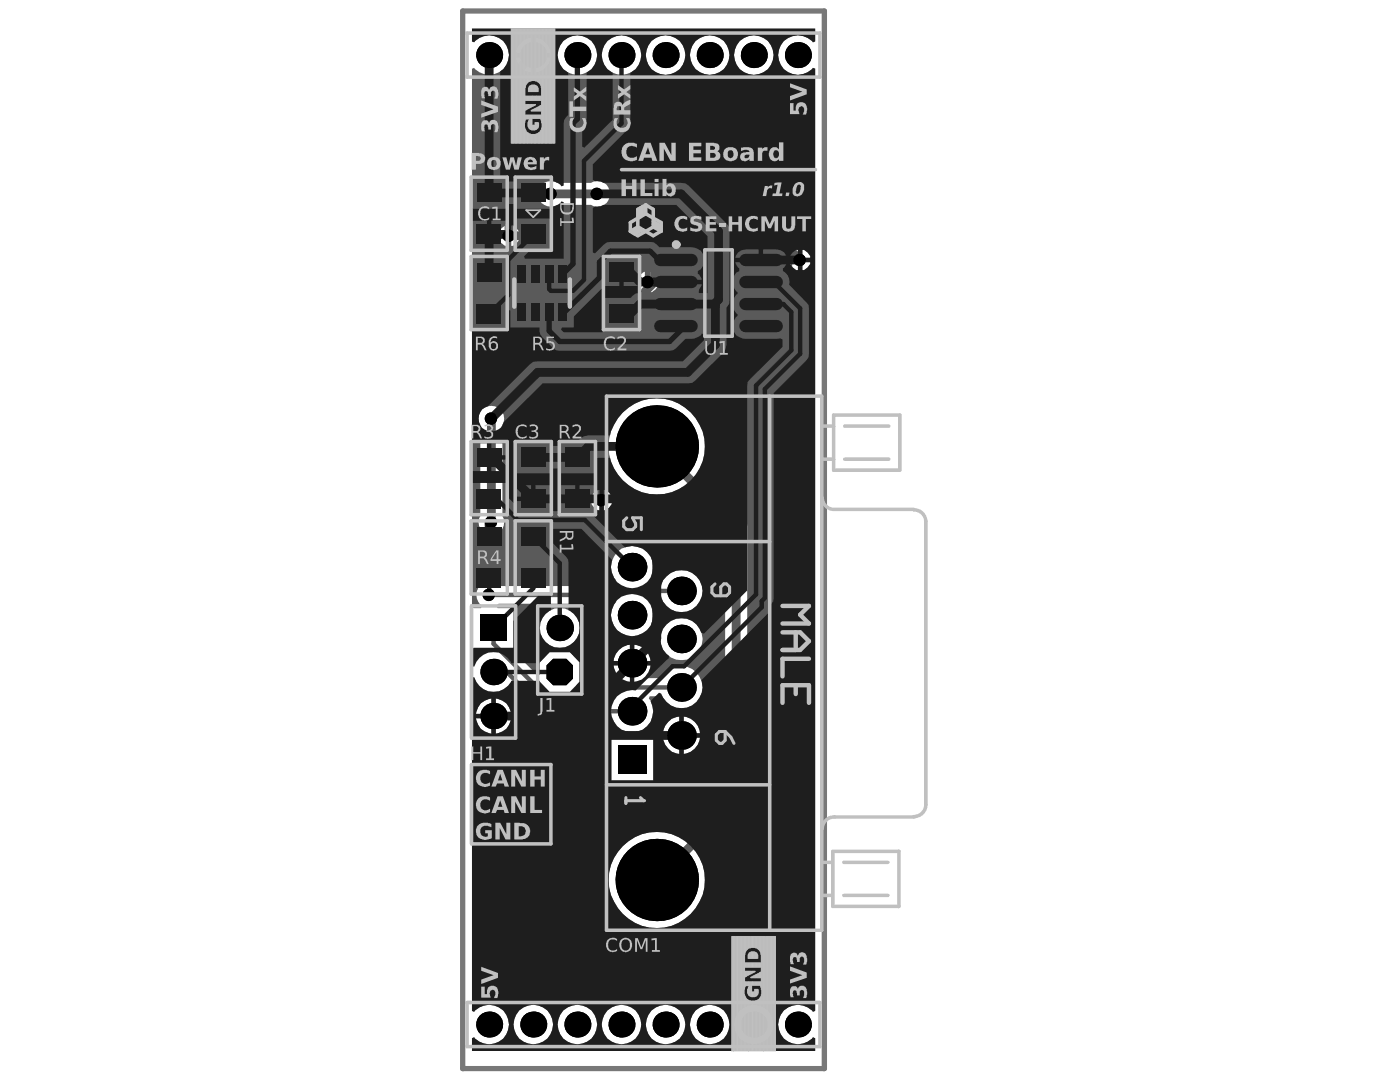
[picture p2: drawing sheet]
<svg xmlns="http://www.w3.org/2000/svg" width="279mm" height="216mm" viewBox="0 0 279 216" stroke-linecap="round" stroke-linejoin="round" font-family="sans-serif">
<g fill="none" stroke="#5a5a5a" stroke-width=".35">
<path d="M94 35.3h7.2v14.6h-7.2zM102.8 35.3h7.2v14.6h-7.2zM94 51.2h7.2v14.6h-7.2zM95.9 58.5h3.5M95.9 42.6h3.5M97.6 40.9v3.5M97.6 56.7v3.5M104.7 42.6h3.5M106.4 40.9v3.5M120.4 51.2h7.2v14.6h-7.2zM122.3 58.5h3.5M124 56.7v3.5"/>
<path d="M128.9 48.1h29v20.7h-29zM136.4 49.9h14v17.2h-14zM141.6 58.5h3.6M143.4 56.7v3.5M94 88.1h7.2v14.6h-7.2zM95.9 95.4h3.5M97.6 93.6v3.6M102.8 88.1h7.2v14.6h-7.2zM104.7 95.4h3.5M106.4 93.6v3.6M111.6 88.1h7.2v14.6h-7.2zM113.5 95.4h3.5"/>
<path d="M115.2 93.6v3.6M94 103.9h7.2v14.6h-7.2zM95.9 111.2h3.5M97.6 109.5v3.5M102.8 103.9h7.2v14.6h-7.2zM104.7 111.2h3.5M106.4 109.5v3.5M107.3 120.9h8.8v17.6h-8.8z"/>
<circle cx="139.6" cy="52.9" r="1.76"/>
</g>
<path d="M92.3 2.2h72.2v211h-72.2z" fill="none" stroke="#787878" stroke-width="1.1"/>
<path d="M94.2 5.7h68.5v2.6l-.5 .1a3.9 3.9 0 0 0-5.7-.3 3.9 3.9 0 0 0 0 5.8 3.9 3.9 0 0 0 5.7-.4l.5 .2v188l-.5 .2a3.9 3.9 0 0 0-5.7-.3 3.9 3.9 0 0 0 0 5.7 3.9 3.9 0 0 0 5.7-.3l.5 .2v2.5h-68.5v-2.5l.4-.2a3.9 3.9 0 0 0 5.8 .3 3.9 3.9 0 0 0 0-5.7 3.9 3.9 0 0 0-5.8 .3l-.4-.2v-66.5l.4-.1a4 4 0 0 0 6.8 1.8l5.6 5.5h8.8l1.3 1.2 5.3 .1a4.2 4.2 0 0 0 6 1.9 4.2 4.2 0 0 0 1.1-6.2l.2-.5h2.5a4.2 4.2 0 0 0 6.4 1.5 4.2 4.2 0 0 0 0-6.6 4.2 4.2 0 0 0-6.4 1.5h-3.1l-.2-.4 .5-.7 .4-1.4h-7.4l.5 1.4 .5 .7-.2 .4h-3.1l-1.3 .6-1.2 1.3h-2.5v-.5l.6-.7v-3.8l-2-2.1h-4l-2 2.1v2.4l-.4 .2-5.1-5.1 .3-.4v-8h-3.3l.1-.7 .2-.1h16.6l.7-.1 .8-.6h5l.3 .4a4.2 4.2 0 0 0 2.4 6.7 4.2 4.2 0 0 0 4.9-5.2l-.4-1.1-.3-.4 .2-.4h2.5a4.2 4.2 0 0 0 6.4 1.5 4.2 4.2 0 0 0 0-6.6 4.2 4.2 0 0 0-6.4 1.5h-2.5l-.2-.5a4.2 4.2 0 0 0-.5-5.6 4.2 4.2 0 0 0-5.7 0 4.2 4.2 0 0 0-.4 5.6l-.3 .5h-5.7l-.7 .1-.6 .4-.2 .2h-15.9a2.56 2.56 0 0 0-3.8 0 2.56 2.56 0 0 0 .3 3.7v.7h-1.5l-.3-.2v-107.4l.4-.2a3.9 3.9 0 0 0 5.8 .4 3.9 3.9 0 0 0 0-5.8 3.9 3.9 0 0 0-5.8 .3l-.4-.1zM106.9 7.6v3h3a3.4 3.4 0 0 0-3-3zM104 8.5l-.7 .7-.3 .9v.5h3v-3h-.5l-.8 .3zM106.9 11.4v3a3.4 3.4 0 0 0 3-3zM103 11.4a3.4 3.4 0 0 0 3 3v-3zM146.5 11a4 4 0 0 0 7.9 0 4 4 0 0 0-7.9 0zM137.7 11a4 4 0 0 0 7.9 0 4 4 0 0 0-7.9 0zM128.9 11a4 4 0 0 0 7.9 0 4 4 0 0 0-7.9 0zM120.1 11a4 4 0 0 0 7.9 0 4 4 0 0 0-7.9 0zM111.3 11a4 4 0 0 0 7.9 0 4 4 0 0 0-7.9 0zM108.1 36.8a2.57 2.57 0 0 0-.2 3.4 2.57 2.57 0 0 0 3.3 .7h6.8a2.53 2.53 0 0 0 3.7-2.2 2.53 2.53 0 0 0-3.7-2.2h-6.8a2.59 2.59 0 0 0-3.1 .3zM102 45v1.6h1.6a1.87 1.87 0 0 0-1.6-1.6zM100.1 45.5l-.5 .8v.3h1.5v-1.6h-.3zM102 47.5v1.6a1.87 1.87 0 0 0 1.6-1.6zM99.6 47.5a1.87 1.87 0 0 0 1.5 1.6v-1.6zM160.1 49.9v1.5h1.6a1.87 1.87 0 0 0-1.6-1.5zM158.2 50.4l-.5 .7v.3h1.5v-1.5h-.3zM160.1 52.3v1.6a1.87 1.87 0 0 0 1.6-1.6zM157.7 52.3a1.87 1.87 0 0 0 1.5 1.6v-1.6zM129.8 54.3v1.5h1.5a1.87 1.87 0 0 0-1.5-1.5zM127.8 54.8l-.5 .7v.3h1.6v-1.5h-.4zM129.8 56.7v1.6a1.87 1.87 0 0 0 1.5-1.6zM127.3 56.7a1.87 1.87 0 0 0 1.6 1.6v-1.6zM120.5 97.8v1.6h1.6a1.87 1.87 0 0 0-1.6-1.6zM118.6 98.3l-.6 .7v.4h1.6v-1.6h-.3zM120.5 100.2v1.6a1.87 1.87 0 0 0 1.6-1.6zM118 100.2a1.87 1.87 0 0 0 1.6 1.6v-1.6zM96.2 81.7a2.63 2.63 0 0 0-.3 3.1v18.2a2.53 2.53 0 0 0 2.2 3.7 2.53 2.53 0 0 0 2.2-3.7v-18.2a2.56 2.56 0 0 0-.7-3.4 2.56 2.56 0 0 0-3.4 .3zM107.7 125.3a4 4 0 0 0 8 0 4 4 0 0 0-8 0zM131.8 127.6a4.2 4.2 0 0 0 8.4 0 4.2 4.2 0 0 0-8.4 0zM126.6 128.6v3.3h3.2a3.7 3.7 0 0 0-3.2-3.3zM123.5 129.7l-.6 .8-.5 1.4h3.3v-3.3l-1.4 .5zM98.9 139.4v3h3.1a3.3 3.3 0 0 0-3.1-3zM96 140.3l-.6 .8-.4 1.3h3.1v-3l-1.4 .4zM136.4 143v3.3h3.3a3.7 3.7 0 0 0-3.3-3.3zM133.4 144l-.7 .8-.4 1.5h3.3v-3.3l-1.5 .4zM98.9 143.3v3.1a3.3 3.3 0 0 0 3.1-3.1zM95 143.3a3.3 3.3 0 0 0 3.1 3.1v-3.1zM136.4 147.2v3.2a3.7 3.7 0 0 0 3.3-3.2zM132.3 147.2a3.7 3.7 0 0 0 3.3 3.2v-3.2zM122 147.4v8.3h8.4v-8.3zM124.3 82.3a9.6 9.6 0 0 0-.7 12.7 9.6 9.6 0 0 0 12.5 2.2l8.6 8.7v52.9l-8.6 8.6a9.6 9.6 0 0 0-14.4 6.5 9.6 9.6 0 0 0 11.1 11.1 9.6 9.6 0 0 0 6.5-14.4l9.2-9.3 .5-.7 .1-.8-.1-55.8-.5-.7-9.2-9.2a9.6 9.6 0 0 0-2.3-12.5 9.6 9.6 0 0 0-12.7 .7zM146.5 204.4a4 4 0 0 0 7.9 0 4 4 0 0 0-7.9 0zM137.7 204.4a4 4 0 0 0 7.9 0 4 4 0 0 0-7.9 0zM128.9 204.4a4 4 0 0 0 7.9 0 4 4 0 0 0-7.9 0zM120.1 204.4a4 4 0 0 0 7.9 0 4 4 0 0 0-7.9 0zM111.3 204.4a4 4 0 0 0 7.9 0 4 4 0 0 0-7.9 0zM102.5 204.4a4 4 0 0 0 7.9 0 4 4 0 0 0-7.9 0z" fill="#5a5a5a"/>
<path d="M136 117.9h-19.1l-.8 .8h-18.5M98.5 125.3v3.2l10.1 10.1v.3h9.7l1.8-1.7h15.9M98.5 134.1h2.6l6.6 6.6h8.9l1.2 1.2h8.3" fill="none" stroke="#5a5a5a" stroke-width=".88"/>
<path d="M106.4 11l-4.8 4.8v31.2h53.2l4.9 4.9M109.9 38.7h9.3M127.1 47l3.5 3.6v5.7l-10.5 10.5v33M98.1 83.5v20.7M131.1 89.1l15.8 15.8v54.9l-15.8 15.8" fill="none" stroke="#5a5a5a" stroke-width="1.8"/>
<g fill="#000">
<circle cx="97.6" cy="11" r="2.59"/>
<circle cx="106.4" cy="11" r="2.59"/>
<circle cx="115.2" cy="11" r="2.59"/>
<circle cx="124" cy="11" r="2.59"/>
<circle cx="132.8" cy="11" r="2.59"/>
<circle cx="141.6" cy="11" r="2.59"/>
<circle cx="150.4" cy="11" r="2.59"/>
<circle cx="159.2" cy="11" r="2.59"/>
<circle cx="109.9" cy="38.7" r="1.23"/>
<circle cx="119.1" cy="38.7" r="1.23"/>
<circle cx="101.5" cy="47" r="1.23"/>
<circle cx="129.2" cy="56.3" r="1.23"/>
<circle cx="159.6" cy="51.9" r="1.23"/>
<circle cx="98" cy="83.5" r="1.23"/>
<circle cx="120" cy="99.8" r="1.23"/>
<circle cx="131.1" cy="89.1" r="8.2"/>
<circle cx="97.5" cy="118.7" r="1.23"/>
<circle cx="98" cy="104.2" r="1.23"/>
<circle cx="126.1" cy="113.2" r="2.86"/>
<circle cx="136" cy="117.9" r="2.86"/>
<circle cx="98.5" cy="134.1" r="2.64"/>
<circle cx="111.7" cy="125.3" r="2.64"/>
<circle cx="126.1" cy="122.7" r="2.86"/>
<circle cx="126.1" cy="132.3" r="2.86"/>
<circle cx="136" cy="137.2" r="2.86"/>
<circle cx="136" cy="127.5" r="2.86"/>
<circle cx="98.5" cy="142.9" r="2.64"/>
<circle cx="126.1" cy="141.9" r="2.86"/>
<circle cx="136" cy="146.8" r="2.86"/>
<circle cx="131.1" cy="175.6" r="8.2"/>
<circle cx="97.6" cy="204.4" r="2.59"/>
<circle cx="106.4" cy="204.4" r="2.59"/>
<circle cx="115.2" cy="204.4" r="2.59"/>
<circle cx="124" cy="204.4" r="2.59"/>
<circle cx="132.8" cy="204.4" r="2.59"/>
<circle cx="141.6" cy="204.4" r="2.59"/>
<circle cx="150.4" cy="204.4" r="2.59"/>
<circle cx="159.2" cy="204.4" r="2.59"/>
</g>
<g fill="#000">
<path d="M95.9 122.7h5.2v5.2h-5.2z" fill-rule="evenodd"/>
<path d="M109.1 132.8l1.3-1.3h2.6l1.3 1.3v2.6l-1.3 1.3h-2.6l-1.3-1.3z" fill-rule="evenodd"/>
<path d="M123.3 148.7h5.8v5.7h-5.8z" fill-rule="evenodd"/>
</g>
<g fill="#1e1e1e">
<path d="M112.1 65.3h2.4v-2.2l6.2-6h2.9v-2.8h.9v2.8h2.8l.8 .9-.2 .5a1.84 1.84 0 0 0-2 .9h-5.7v6.9h-7.7l-.5-.5z"/>
<path d="M94.2 41.7h7.2v-1h1.2v1h7.6v-.5a2.7 2.7 0 0 0 1.9-1l.4 .2v11.2h-7.7l-.2-.4 1.1-1.2h4.5v-6.4h-7.6v1.2l-.6 .2v2h-.9v-2.2l-.1-.1v-.6h-2.9v2.7h-.9v-2.7h-2.9z"/>
<path d="M118.3 41.5l.5-.3h1.1l.5-.3h14.5l6.3 6.2v11.4h-1.7v-.7l.6-1.1h-5.2v-.9h5.2l-.6-1-.2-.2v-.5a2.53 2.53 0 0 0 1.2-2.9 2.53 2.53 0 0 0-2.5-1.9h-6.4l-1.1-.9-.7-.1h-8l-.7 .1-.6 .4-1.7 1.8-.5-.2z"/>
<path d="M94.2 5.7h68.5v2.6l-.5 .1a3.9 3.9 0 0 0-5.7-.3 3.9 3.9 0 0 0 0 5.8 3.9 3.9 0 0 0 5.7-.4l.5 .2v188l-.5 .2a3.9 3.9 0 0 0-5.7-.3 3.9 3.9 0 0 0 0 5.7 3.9 3.9 0 0 0 5.7-.3l.5 .2v2.5h-68.5v-2.5l.4-.2a3.9 3.9 0 0 0 5.8 .3 3.9 3.9 0 0 0 0-5.7 3.9 3.9 0 0 0-5.8 .3l-.4-.2v-66.5l.4-.1a4 4 0 0 0 3.5 2.9 4 4 0 0 0 3.9-2.1h5.7v.1l2 2h4l2-2v-3.8l-2-2.1h-4l-2 2.1v.1h-5.7a4 4 0 0 0-3.9-2.1 4 4 0 0 0-3.5 2.8l-.4-.1v-3.4l.3-.2h8v-5.4l5.2-5.3h2.2v3.2a3.9 3.9 0 0 0-1.3 6 3.9 3.9 0 0 0 6.2 0 3.9 3.9 0 0 0-1.3-6l-.1-10.1-3.2-3.5v-2.7h5.8l6.2 6.3a4.2 4.2 0 0 0 3.5 5.6 4.2 4.2 0 0 0 4.6-4.7 4.2 4.2 0 0 0-5.6-3.5l-6.4-6.4 .3-.5v-.5l.4-.2 .6 .2v-4l-.6 .2-.4-.2v-1h-2.9v2.7h-.5v.5h-3.3v2h-2.1v-2h-6.7v.4l-.4 .2-1.3-1.3v-2.9h-7.2l.1-2.4h2.9v-5.5h-2.9l-.1-.4v-22.2h7.2v-4.1l.4 .2v3.3h5.9l.1 1.4 .5 .7 2.7 2.5 22.6 .1 .7-.1 .6-.4 1.9-1.9a3.9 3.9 0 0 0 3.1-.7l.2-.3 .4 .1v1.2l-4.2 4.2-29.9 .1-.7 .5-8.3 8.4a2.58 2.58 0 0 0-1.2 4.3 2.58 2.58 0 0 0 4.3-1.2l7.8-7.7 29.8-.1 .7-.5 5.6-5.6 .4-.7 .2-.8v-7.4l.5-.7 .1-.9v-13.6l-.1-.9-.5-.7-7.5-7.5-.7-.5-16.4-.1-.5-.3-1.1-.1-.5-.2v-3.1l7.4-7.5 .1-10.8a3.9 3.9 0 0 0 1.3-6 3.9 3.9 0 0 0-6.1 0 3.9 3.9 0 0 0 1.3 6v9.4l-5.7 5.6-.4-.2v-3.9l.8-1 .1-.7v-9.3a3.9 3.9 0 0 0 1.5-5.3 3.9 3.9 0 0 0-5.3-1.6 3.9 3.9 0 0 0-1.5 5.4l.6 .9 1 .6v8.5l-.8 1-.1 .7v12.4l-.4 .2a2.7 2.7 0 0 0-1.9-1.1v-.8h-7.6v.9h-1.2v-.9h-1.6v-21.1a3.9 3.9 0 0 0 .8-5.9 3.9 3.9 0 0 0-6 .1l-.4-.1zM106.9 7.6v3h3a3.4 3.4 0 0 0-3-3zM104 8.5l-.7 .7-.3 .9v.5h3v-3h-.5l-.8 .3zM106.9 11.4v3a3.4 3.4 0 0 0 3-3zM103 11.4a3.4 3.4 0 0 0 3 3v-3zM146.5 11a4 4 0 0 0 7.9 0 4 4 0 0 0-7.9 0zM137.7 11a4 4 0 0 0 7.9 0 4 4 0 0 0-7.9 0zM128.9 11a4 4 0 0 0 7.9 0 4 4 0 0 0-7.9 0zM160.1 49.9v1.5h1.6a1.87 1.87 0 0 0-1.6-1.5zM158.2 50.4l-.5 .7v.3h1.5v-1.5h-.3zM152.3 49.8v1.6h4.7a2 2 0 0 0-2-1.6zM147.3 50.4l-.6 1h4.7v-1.6h-2.6l-.8 .1zM160.1 52.3v1.6a1.87 1.87 0 0 0 1.6-1.6zM157.7 52.3a1.87 1.87 0 0 0 1.5 1.6v-1.6zM102.6 88v6.4h7.6v-.9h1.2v.9h7.6v-3h2.7a9.6 9.6 0 0 0 14.8 5.6 9.6 9.6 0 0 0 0-15.8 9.6 9.6 0 0 0-14.8 5.7h-4.3l-.8 .1-1.3 1h-3.9v1h-1.2v-1zM98.1 88.5v2.3h2.9v-2.3zM98.1 91.7v2.3h2.9v-2.3zM106.9 96.8v2.3h2.9v-2.3zM103.1 96.8v2.3h2.9v-2.3zM111.9 96.8v2.3h2.9v-2.3zM120.5 97.8v1.6h1.6a1.87 1.87 0 0 0-1.6-1.6zM120.5 100.2v1.6a1.87 1.87 0 0 0 1.6-1.6zM131.8 118a4.2 4.2 0 0 0 8.4 0 4.2 4.2 0 0 0-8.4 0zM146.7 52.3l.6 1.1 .2 .1v.6a2.54 2.54 0 0 0-.3 4.2v.3a2.6 2.6 0 0 0 0 4.1v.3a2.56 2.56 0 0 0-.9 2.9 2.56 2.56 0 0 0 2.5 1.7l6.9-.1 .5 .2v1.5l-7 7-.1 41.6-8.6 8.6-.5-.1a4.2 4.2 0 0 0-6.5-2.1 4.2 4.2 0 0 0 0 6.7v.5l-6.7 6.4a4.2 4.2 0 0 0-4.9 4.4 4.2 4.2 0 0 0 5.4 3.8 4.2 4.2 0 0 0 2.5-6.1l1.7-1.7 .5 .2a4.2 4.2 0 0 0 5.3 2.7 4.2 4.2 0 0 0 2.7-5.3l13.3-13.4 .4-.5 .1-1.2 .5-.7 .1-41.6 6.5-6.5 .5-.6v-.7v-9.8l-3.9-4a2.35 2.35 0 0 0-1.2-2.7v-.6l.2-.1 .5-1.1zM122 122.7a4.2 4.2 0 0 0 8.4 0 4.2 4.2 0 0 0-8.4 0zM126.6 128.6v3.3h3.2a3.7 3.7 0 0 0-3.2-3.3zM123.5 129.7l-.6 .8-.5 1.4h3.3v-3.3l-1.4 .5zM126.6 132.8v3.2a3.7 3.7 0 0 0 3.2-3.2zM122.4 132.8a3.7 3.7 0 0 0 3.3 3.2v-3.2zM98.9 139.4v3h3.1a3.3 3.3 0 0 0-3.1-3zM96 140.3l-.6 .8-.4 1.3h3.1v-3l-1.4 .4zM136.4 143v3.3h3.3a3.7 3.7 0 0 0-3.3-3.3zM133.4 144l-.7 .8-.4 1.5h3.3v-3.3l-1.5 .4zM98.9 143.3v3.1a3.3 3.3 0 0 0 3.1-3.1zM95 143.3a3.3 3.3 0 0 0 3.1 3.1v-3.1zM136.4 147.2v3.2a3.7 3.7 0 0 0 3.3-3.2zM132.3 147.2a3.7 3.7 0 0 0 3.3 3.2v-3.2zM122 147.4v8.3h8.4v-8.3zM121.5 175.6a9.6 9.6 0 0 0 19.2 0 9.6 9.6 0 0 0-19.2 0zM146.5 204.4a4 4 0 0 0 7.9 0 4 4 0 0 0-7.9 0zM137.7 204.4a4 4 0 0 0 7.9 0 4 4 0 0 0-7.9 0zM128.9 204.4a4 4 0 0 0 7.9 0 4 4 0 0 0-7.9 0zM120.1 204.4a4 4 0 0 0 7.9 0 4 4 0 0 0-7.9 0zM111.3 204.4a4 4 0 0 0 7.9 0 4 4 0 0 0-7.9 0zM102.5 204.4a4 4 0 0 0 7.9 0 4 4 0 0 0-7.9 0z"/>
<circle cx="97.6" cy="118.7" r=".44"/>
</g>
<path d="M97.6 91.3h.6M98.1 104.2l-.5 .4v2.5" fill="none" stroke="#1e1e1e" stroke-width="1.8"/>
<path d="M97.6 99.5h1.5" fill="none" stroke="#1e1e1e" stroke-width=".88"/>
<g fill="#1e1e1e">
<circle cx="97.6" cy="54.3" r=".88"/>
<circle cx="106.4" cy="99.5" r=".88"/>
<circle cx="106.4" cy="91.3" r=".88"/>
</g>
<path d="M115.2 11v12.7l-.9 .9v28.1l-2 2M136.7 51.9h-5.2l-1.7-1.8h-8l-2.2 2.2v3.1l-6.9 6.9h-.4M109.6 62.3v3.7l2.1 2.1h21.9l3.1-3" fill="none" stroke="#1e1e1e" stroke-width="1.1"/>
<path d="M124 11v13.6l-7.4 7.5v23.7l-2.3 2.2h-4.4l-.3-.3v-3M106.4 46.8l-5 5.1v7l-3.8 3.7M153.6 56.3h.8l5.3 5.3v9l-7.1 7v41.7l-.6 .6v1.3l-16 16M153.6 60.7h2.7l1.6 1.6v7.6l-7 7v41.7l-14.4 14.3h-2.3l-8.1 8.1v.9M99.1 99.5l4.2 4.3h13.4l9.4 9.4M97.6 115.4v3.3M106.4 115.4v2l-7.9 7.9M106.4 107.1l5.3 5.3v12.9M98.5 134.1h13.2" fill="none" stroke="#1e1e1e" stroke-width=".88"/>
<path d="M97.6 11v27.5h12.2l.1 .2M119.2 38.7h16.7l7.5 7.5v13.6l-.9 .9M101.6 47l-.3-.2h-3.7v7.5M125.8 54.3l1.9 2h9M153.6 51.9h6.1M142.5 60.7h-14.8l-1.9 1.9M142.5 60.7l.3 .2v7.9l-5.6 5.5h-29.9l-9.2 9.2M98.2 91.3l8.2 8.2h16.5l8.2 8.2v19.7l-15.5 15.5M131.1 89.1h-13.7l-2.2 2.2h-8.8M98.5 142.9h17.1M115.6 142.9l3.9 3.9h16.5" fill="none" stroke="#1e1e1e" stroke-width="1.8"/>
<g fill="#000">
<circle cx="97.6" cy="11" r="2.59"/>
<circle cx="106.4" cy="11" r="2.59"/>
<circle cx="115.2" cy="11" r="2.59"/>
<circle cx="124" cy="11" r="2.59"/>
<circle cx="132.8" cy="11" r="2.59"/>
<circle cx="141.6" cy="11" r="2.59"/>
<circle cx="150.4" cy="11" r="2.59"/>
<circle cx="159.2" cy="11" r="2.59"/>
<circle cx="109.9" cy="38.7" r="1.23"/>
<circle cx="119.1" cy="38.7" r="1.23"/>
<circle cx="101.5" cy="47" r="1.23"/>
<circle cx="129.2" cy="56.3" r="1.23"/>
<circle cx="159.6" cy="51.9" r="1.23"/>
<circle cx="98" cy="83.5" r="1.23"/>
<circle cx="120" cy="99.8" r="1.23"/>
<circle cx="131.1" cy="89.1" r="8.2"/>
<circle cx="97.5" cy="118.7" r="1.23"/>
<circle cx="98" cy="104.2" r="1.23"/>
<circle cx="126.1" cy="113.2" r="2.86"/>
<circle cx="136" cy="117.9" r="2.86"/>
<circle cx="98.5" cy="134.1" r="2.64"/>
<circle cx="111.7" cy="125.3" r="2.64"/>
<circle cx="126.1" cy="122.7" r="2.86"/>
<circle cx="126.1" cy="132.3" r="2.86"/>
<circle cx="136" cy="137.2" r="2.86"/>
<circle cx="136" cy="127.5" r="2.86"/>
<circle cx="98.5" cy="142.9" r="2.64"/>
<circle cx="126.1" cy="141.9" r="2.86"/>
<circle cx="136" cy="146.8" r="2.86"/>
<circle cx="131.1" cy="175.6" r="8.2"/>
<circle cx="97.6" cy="204.4" r="2.59"/>
<circle cx="106.4" cy="204.4" r="2.59"/>
<circle cx="115.2" cy="204.4" r="2.59"/>
<circle cx="124" cy="204.4" r="2.59"/>
<circle cx="132.8" cy="204.4" r="2.59"/>
<circle cx="141.6" cy="204.4" r="2.59"/>
<circle cx="150.4" cy="204.4" r="2.59"/>
<circle cx="159.2" cy="204.4" r="2.59"/>
</g>
<g fill="#000">
<path d="M95.9 122.7h5.2v5.2h-5.2z" fill-rule="evenodd"/>
<path d="M109.1 132.8l1.3-1.3h2.6l1.3 1.3v2.6l-1.3 1.3h-2.6l-1.3-1.3z" fill-rule="evenodd"/>
<path d="M123.3 148.7h5.8v5.7h-5.8z" fill-rule="evenodd"/>
</g>
<g fill="#1e1e1e">
<path d="M95.2 105.2h4.9v3.7h-4.9z" fill-rule="evenodd"/>
<path d="M95.2 97.6h4.8v3.9h-4.8z" fill-rule="evenodd"/>
<path d="M95.2 89.3h4.9v3.8h-4.9z" fill-rule="evenodd"/>
<path d="M95.2 60.7h4.8v3.8h-4.8z" fill-rule="evenodd"/>
<path d="M95.2 113.4h4.8v3.9h-4.8z" fill-rule="evenodd"/>
<path d="M95.2 44.8h4.8v3.9h-4.8z" fill-rule="evenodd"/>
<path d="M95.2 52.4h4.9v3.8h-4.9z" fill-rule="evenodd"/>
<path d="M95.2 36.6h4.9v3.8h-4.9z" fill-rule="evenodd"/>
<path d="M105.9 53h1.8v3.5h-1.8z" fill-rule="evenodd"/>
<path d="M105.9 60.5h1.8v3.4h-1.8z" fill-rule="evenodd"/>
<path d="M103.2 53h1.7v3.5h-1.7z" fill-rule="evenodd"/>
<path d="M103.2 60.5h1.7v3.4h-1.7z" fill-rule="evenodd"/>
<path d="M111.4 53h1.8v3.5h-1.8z" fill-rule="evenodd"/>
<path d="M111.4 60.5h1.8v3.4h-1.8z" fill-rule="evenodd"/>
<path d="M108.7 53h1.8v3.5h-1.8z" fill-rule="evenodd"/>
<path d="M108.7 60.5h1.8v3.4h-1.8z" fill-rule="evenodd"/>
<path d="M112.8 97.6h4.9v3.8h-4.9z" fill-rule="evenodd"/>
<path d="M112.8 89.3h4.8v3.9h-4.8z" fill-rule="evenodd"/>
<path d="M121.6 60.7h4.9v3.8h-4.9z" fill-rule="evenodd"/>
</g>
<path d="M148.8 56.3h6.2M148.8 65.1h6.2" fill="none" stroke="#1e1e1e" stroke-width="2.5"/>
<path d="M121.6 52.4h4.8v3.9h-4.8z" fill-rule="evenodd" fill="#1e1e1e"/>
<path d="M148.8 51.9h6.2M148.8 60.7h6.2" fill="none" stroke="#1e1e1e" stroke-width="2.5"/>
<g fill="#1e1e1e">
<path d="M104 105.2h4.9v3.7h-4.9z" fill-rule="evenodd"/>
<path d="M104 97.6h4.9v3.8h-4.9z" fill-rule="evenodd"/>
<path d="M104 89.3h4.8v3.9h-4.8z" fill-rule="evenodd"/>
</g>
<path d="M131.8 56.3h6.2M131.8 65.1h6.2" fill="none" stroke="#1e1e1e" stroke-width="2.5"/>
<g fill="#1e1e1e">
<path d="M104 113.4h4.8v3.9h-4.8z" fill-rule="evenodd"/>
<path d="M104 44.8h4.8v3.9h-4.8z" fill-rule="evenodd"/>
</g>
<path d="M131.8 51.9h6.2M131.8 60.7h6.2" fill="none" stroke="#1e1e1e" stroke-width="2.5"/>
<path d="M104 36.6h4.9v3.8h-4.9z" fill-rule="evenodd" fill="#1e1e1e"/>
<path d="M105 41.9h2.8l-1.4 1.4z" fill="none" stroke="#c0c0c0" stroke-width=".35"/>
<g fill="none" stroke="#c0c0c0" stroke-width=".2">
<path d="M102 5.7v22.9M102.1 5.7v22.9M102.2 5.7v22.9M102.3 5.7v22.9M102.4 5.7v22.9M102.5 5.7v22.9M102.6 5.7v22.9M102.7 5.7v22.9M102.8 5.7v22.9M102.9 5.7v22.9M103 5.7v22.9M103.1 5.7v22.9"/>
<path d="M103.2 5.7v22.9M103.3 5.7v22.9M103.4 5.7v22.9M103.5 5.7v22.9M103.6 5.7v22.9M103.7 5.7v22.9M103.8 5.7v22.9M103.9 5.7v22.9M104 5.7v22.9M104.1 5.7v22.9M104.2 5.7v22.9M104.3 5.7v22.9"/>
<path d="M104.4 5.7v22.9M104.5 5.7v22.9M104.6 5.7v22.9M104.7 5.7v22.9M104.8 5.7v18.7M104.8 5.7v11.8M104.8 19.2v.8M104.9 5.7v11.4M104.9 19.2v.8M105 5.7v11.2M105 19.2v.8M105.1 5.7v11"/>
<path d="M105.1 19.2v.8M105.2 5.7v10.9M105.2 19.2v.8M105.3 5.7v10.8M105.3 19.2v.8M105.4 5.7v10.7M105.4 19.2v.8M105.5 5.7v10.7M105.5 17.6v.7M105.5 19.2v.8M105.5 5.7v10.6M105.5 17.4v.9"/>
<path d="M105.6 5.7v10.6M105.6 17.2v1.1M105.6 19.2v.8M105.7 5.7v10.5M105.7 17.1v1.2M105.7 19.2v.8M105.8 5.7v10.5M105.8 17.1v1.2M105.8 19.2v.8M105.9 5.7v10.5M105.9 17.1v1.2M105.9 19.2v.8"/>
<path d="M106 5.7v10.5M106 17.1v1.2M106 19.2v.8M106.1 5.7v10.4M106.1 17v1.3M106.1 19.2v.8M106.2 5.7v10.4M106.2 17v1.3M106.2 19.2v.8M106.3 5.7v10.4M106.3 17v1.3M106.3 19.2v.8"/>
<path d="M106.4 5.7v10.4M106.4 17v1.3M106.4 19.2v.8M106.5 5.7v10.4M106.5 17v1.3M106.5 19.2v.8M106.6 5.7v10.4M106.6 17v1.3M106.6 19.2v.8M106.7 5.7v10.4M106.7 17v1.3M106.7 19.2v.8"/>
<path d="M106.8 5.7v10.4M106.8 17v1.3M106.8 19.2v.8M106.9 5.7v10.5M106.9 17.1v1.2M106.9 19.2v.8M107 5.7v10.5M107 17.1v1.2M107 19.2v.8M107.1 5.7v10.5M107.1 17.1v1.2M107.1 19.2v.8"/>
<path d="M107.2 5.7v10.6M107.2 17.2v1.1M107.2 19.2v.8M107.3 5.7v10.7M107.3 17.4v.9M107.3 19.2v.8M107.4 5.7v10.7M107.4 17.6v.7M107.4 19.2v.8M107.5 5.7v10.7M107.5 19.2v.8M107.6 5.7v10.8"/>
<path d="M107.6 19.2v.8M107.7 5.7v10.9M107.7 19.2v.8M107.7 5.7v11M107.8 5.7v11.2M107.8 19.2v.8M107.9 5.7v11.4M107.9 19.2v.8M108 5.7v11.8M108 19.2v.8M108.1 5.7v18.8M108.2 5.7v22.9"/>
<path d="M108.3 5.7v22.9M108.4 5.7v22.9M108.5 5.7v22.9M108.6 5.7v22.9M108.7 5.7v22.9M108.8 5.7v22.9M108.9 5.7v22.9M109 5.7v22.9M109.1 5.7v22.9M109.2 5.7v22.9M109.3 5.7v22.9M109.4 5.7v22.9"/>
<path d="M109.5 5.7v22.9M109.6 5.7v22.9M109.7 5.7v22.9M109.8 5.7v22.9M109.9 5.7v22.9M110 5.7v22.9M110.1 5.7v22.9M110.2 5.7v22.9M110.3 5.7v22.9M110.4 5.7v22.9M110.5 5.7v22.9M110.6 5.7v22.9"/>
<path d="M110.7 5.7v22.9M104.8 25.5v3.1M104.8 20.8v1.2M104.8 22.9v1.1M104.8 25.8v2.8M104.9 20.8v1.2M104.9 22.9v.9M104.9 25.9v2.7M105 20.8v1.1M105 22.9v.8M105 26.1v2.5M105.1 20.8v1.1"/>
<path d="M105.1 22.9v.8M105.1 26.3v2.3M105.2 20.8v1M105.2 22.9v.8M105.2 26.4v2.2M105.3 20.8v.9M105.3 22.9v.8M105.3 26.5v2.1M105.4 20.8v.9M105.4 22.9v.8M105.4 24.4v.8M105.4 26.5v2.1"/>
<path d="M105.5 20.8v.8M105.5 22.9v.8M105.5 24.2v1.2M105.5 26.6v2M105.5 24v1.6M105.6 20.8v.7M105.6 22.9v.8M105.6 23.8v1.9M105.6 26.6v2M105.7 20.8v.7M105.7 22.9v2.9M105.7 26.7v1.9"/>
<path d="M105.8 20.8v.7M105.8 22.9v2.9M105.8 26.7v1.9M105.9 20.8v.7M105.9 22.9v3M105.9 26.7v1.9M106 20.8v.6M106 22.1v.1M106 22.9v3M106 26.8v1.8M106.1 20.8v.6M106.1 22v.2"/>
<path d="M106.1 22.9v3M106.1 26.8v1.8M106.2 20.8v.5M106.2 22v.2M106.2 22.9v3M106.2 26.8v1.8M106.3 20.8v.5M106.3 21.9v.3M106.3 22.9v.8M106.3 25v.9M106.3 26.8v1.8M106.3 20.8v.4"/>
<path d="M106.4 20.8v.4M106.4 21.8v.4M106.4 22.9v.8M106.4 25v.9M106.4 26.8v1.8M106.5 20.8v.3M106.5 21.8v.4M106.5 22.9v.8M106.5 25v.9M106.5 26.8v1.8M106.6 20.8v.3M106.6 21.7v.5"/>
<path d="M106.6 22.9v.8M106.6 25v.9M106.6 26.8v1.8M106.7 20.8v.2M106.7 21.7v.5M106.7 22.9v.8M106.7 25v.9M106.7 26.8v1.8M106.8 20.8v.2M106.8 21.6v.6M106.8 22.9v.8M106.8 24.4v1.5"/>
<path d="M106.8 26.8v1.8M106.9 20.8v.1M106.9 21.6v.6M106.9 22.9v.8M106.9 24.4v1.5M106.9 26.8v1.8M107 21.5v.7M107 22.9v.8M107 24.4v1.5M107 26.7v1.9M107.1 21.5v.7M107.1 22.9v.8"/>
<path d="M107.1 24.4v1.4M107.1 26.7v1.9M107.2 21.5v.7M107.2 22.9v.8M107.2 24.4v1.3M107.2 26.6v2M107.3 21.4v.8M107.3 22.9v.8M107.3 24.4v1.2M107.3 26.6v2M107.4 21.4v.8M107.4 22.9v.8"/>
<path d="M107.4 24.4v1.1M107.4 26.6v2M107.5 21.3v.9M107.5 22.9v.8M107.5 24.5v.7M107.5 26.5v2.1M107.6 21.3v.9M107.6 22.9v.8M107.6 26.5v2.1M107.7 21.2v1M107.7 22.9v.8M107.7 26.4v2.2"/>
<path d="M107.7 21.1v1.1M107.7 26.3v2.3M107.8 21.1v1.1M107.8 22.9v.8M107.8 26.1v2.5M107.9 21v1.2M107.9 22.9v.9M107.9 26v2.6M108 21v1.2M108 22.9v1.2M108 25.9v2.7M108.1 25.5v3.1"/>
<path d="M146 186.8v22.9M146.1 186.8v22.9M146.2 186.8v22.9M146.3 186.8v22.9M146.4 186.8v22.9M146.5 186.8v22.9M146.6 186.8v22.9M146.7 186.8v22.9M146.8 186.8v22.9M146.9 186.8v22.9M147 186.8v22.9M147.1 186.8v22.9"/>
<path d="M147.2 186.8v22.9M147.3 186.8v22.9M147.4 186.8v22.9M147.5 186.8v22.9M147.6 186.8v22.9M147.7 186.8v22.9M147.8 186.8v22.9M147.9 186.8v22.9M148 186.8v22.9M148.1 186.8v22.9M148.2 186.8v22.9M148.3 186.8v22.9"/>
<path d="M148.4 186.8v22.9M148.5 186.8v22.9M148.6 186.8v10.6M148.6 198.5v11.2M148.7 186.8v3.7M148.7 192.1v.9M148.7 193.8v1.1M148.7 195.9v1.1M148.7 198.7v11M148.8 186.8v3.2M148.8 192.1v.9M148.8 193.8v1.1"/>
<path d="M148.8 195.9v.9M148.8 198.9v10.8M148.9 186.8v3M148.9 192.1v.9M148.9 193.8v1.1M148.9 195.9v.8M148.9 199.1v10.6M148.9 186.8v2.9M148.9 199.2v10.5M149 186.8v2.8M149 192.1v.9M149 193.8v1"/>
<path d="M149 195.9v.8M149 199.3v10.4M149.1 186.8v2.7M149.1 192.1v.9M149.1 193.8v.9M149.1 195.9v.8M149.1 199.4v10.3M149.2 186.8v2.6M149.2 192.1v.9M149.2 193.8v.9M149.2 195.9v.8M149.2 197.4v.8"/>
<path d="M149.2 199.4v10.3M149.3 186.8v2.5M149.3 190.5v.7M149.3 192.1v.9M149.3 193.8v.8M149.3 195.9v.8M149.3 197.1v1.3M149.3 199.5v10.2M149.4 186.8v2.4M149.4 190.4v.8M149.4 192.1v.9M149.4 193.8v.8"/>
<path d="M149.4 195.9v.8M149.4 197v1.5M149.4 199.6v10.1M149.5 186.8v2.4M149.5 190.2v1M149.5 192.1v.9M149.5 193.8v.7M149.5 195.9v.8M149.5 196.8v1.8M149.5 199.6v10.1M149.6 186.8v2.3M149.6 190.1v1.1"/>
<path d="M149.6 192.1v.9M149.6 193.8v.7M149.6 195.9v2.8M149.6 199.7v10M149.6 193.8v.6M149.7 186.8v2.3M149.7 190v1.2M149.7 192.1v.9M149.7 193.8v.6M149.7 195.9v2.9M149.7 199.7v10M149.8 186.8v2.3"/>
<path d="M149.8 190v1.2M149.8 192.1v.9M149.8 193.8v.5M149.8 195v.1M149.8 195.9v2.9M149.8 199.8v9.9M149.9 186.8v2.2M149.9 189.9v1.3M149.9 192.1v.9M149.9 193.8v.5M149.9 194.9v.2M149.9 195.9v3"/>
<path d="M149.9 199.8v9.9M150 186.8v2.2M150 189.9v1.3M150 192.1v.9M150 193.8v.4M150 194.9v.2M150 195.9v3M150 199.8v9.9M150.1 186.8v2.2M150.1 189.9v1.3M150.1 192.1v.9M150.1 193.8v.4"/>
<path d="M150.1 194.9v.2M150.1 195.9v.7M150.1 197.9v1M150.1 199.8v9.9M150.2 186.8v2.2M150.2 189.9v1.3M150.2 192.1v.9M150.2 193.8v.3M150.2 194.9v.2M150.2 195.9v.7M150.2 197.9v1M150.2 199.8v9.9"/>
<path d="M150.3 186.8v2.2M150.3 189.9v1.3M150.3 192.1v.9M150.3 193.8v.3M150.3 194.8v.3M150.3 195.9v.7M150.3 197.9v1M150.3 199.8v9.9M150.4 186.8v2.2M150.4 189.9v1.3M150.4 192.1v.9M150.4 193.8v.3"/>
<path d="M150.4 194.8v.3M150.4 195.9v.7M150.4 197.9v1M150.4 199.8v9.9M150.4 194.7v.4M150.5 186.8v2.2M150.5 189.9v1.3M150.5 192.1v.9M150.5 193.8v.2M150.5 194.7v.4M150.5 195.9v.7M150.5 197.9v1"/>
<path d="M150.5 199.8v9.9M150.6 186.8v2.2M150.6 189.9v1.3M150.6 192.1v.9M150.6 193.8v.2M150.6 194.6v.5M150.6 195.9v.7M150.6 197.4v1.5M150.6 199.8v9.9M150.7 186.8v2.3M150.7 190v1.2M150.7 192.1v.9"/>
<path d="M150.7 193.8v.1M150.7 194.6v.5M150.7 195.9v.7M150.7 197.4v1.4M150.7 199.8v9.9M150.8 186.8v2.3M150.8 190v1.2M150.8 192.1v.9M150.8 194.5v.6M150.8 195.9v.7M150.8 197.4v1.4M150.8 199.7v10"/>
<path d="M150.9 186.8v2.3M150.9 190.1v1.1M150.9 192.1v.9M150.9 194.5v.6M150.9 195.9v.7M150.9 197.4v1.4M150.9 199.7v10M151 186.8v2.3M151 190.1v1.1M151 192.1v.9M151 194.4v.7M151 195.9v.7"/>
<path d="M151 197.4v1.3M151 199.7v10M151.1 186.8v2.4M151.1 190.2v1M151.1 192.1v.9M151.1 194.4v.7M151.1 195.9v.7M151.1 197.4v1.2M151.1 199.6v10.1M151.1 186.8v2.5M151.1 190.4v.8M151.1 194.3v.8"/>
<path d="M151.1 197.4v1.1M151.2 186.8v2.5M151.2 190.5v.7M151.2 192.1v.9M151.2 194.3v.8M151.2 195.9v.7M151.2 197.4v1.1M151.2 199.5v10.2M151.3 186.8v2.6M151.3 192.1v.9M151.3 194.2v.9M151.3 195.9v.7"/>
<path d="M151.3 197.5v.7M151.3 199.4v10.3M151.4 186.8v2.7M151.4 192.1v.9M151.4 194.2v.9M151.4 195.9v.7M151.4 199.4v10.3M151.5 186.8v2.8M151.5 192.1v.9M151.5 194.1v1M151.5 195.9v.7M151.5 199.3v10.4"/>
<path d="M151.6 186.8v2.9M151.6 192.1v.9M151.6 194.1v1M151.6 195.9v.7M151.6 199.2v10.5M151.7 186.8v3M151.7 192.1v.9M151.7 194.1v1M151.7 195.9v.7M151.7 199.1v10.6M151.8 186.8v3.2M151.8 192.1v.9"/>
<path d="M151.8 194v1.1M151.8 195.9v.9M151.8 199v10.7M151.8 186.8v3.7M151.8 195.9v1.1M151.8 198.8v10.9M151.9 186.8v10.7M151.9 198.5v11.2M152 186.8v22.9M152.1 186.8v22.9M152.2 186.8v22.9M152.3 186.8v22.9"/>
<path d="M152.4 186.8v22.9M152.5 186.8v22.9M152.6 186.8v22.9M152.7 186.8v22.9M152.8 186.8v22.9M152.9 186.8v22.9M153 186.8v22.9M153.1 186.8v22.9M153.2 186.8v22.9M153.3 186.8v22.9M153.4 186.8v22.9M153.5 186.8v22.9"/>
<path d="M153.6 186.8v22.9M153.7 186.8v22.9M153.8 186.8v22.9M153.9 186.8v22.9M154 186.8v22.9M154.1 186.8v22.9M154.2 186.8v22.9M154.3 186.8v22.9M154.4 186.8v22.9M154.5 186.8v22.9M154.6 186.8v22.9M154.7 186.8v22.9"/>
<path d="M154.8 186.8v22.9"/>
</g>
<g fill="none" stroke="#c0c0c0" stroke-width=".7">
<path d="M93.2 6.6h70.4v8.8h-70.4zM94 35.3h7.2v14.6h-7.2zM102.8 35.3h7.2v14.6h-7.2zM124 33.9h38.8M94 51.2h7.2v14.6h-7.2zM120.4 51.2h7.2v14.6h-7.2zM125.8 46.2l1.5 .8 1.6-.8M127.3 43.5l-1.5 .9v1.8M127.3 45.3l-1.5 .9M127.3 45.3l1.6 .9M127.8 41.5v1.8M127.8 45.5l-1.6 .9"/>
<path d="M128.2 41.2v1.8M128.3 45.8l-1.6 .9M128.9 40.9l-1.6 .9v3.5M128.9 42.6l-1.5 .9M128.9 40.9v1.7M128.9 40.9l1.5 .9v3.5M128.9 42.6l3.1 1.8v1.8l-1.6-.9M128.9 46.2l1.5 .8 1.5-.8M130.4 44.2l1.6 .9M130.4 44.8l1.6 .8M130.4 45.3l-1.5 .9M140.7 49.9h5.4v17.2h-5.4z"/>
<path d="M121 79h43v106.6h-43zM153.6 79v106.6M94 88.1h7.2v14.6h-7.2zM102.8 88.1h7.2v14.6h-7.2zM111.6 88.1h7.2v14.6h-7.2zM164.2 91.6h2.2M164.2 85h2.2M166.4 82.8h13.2v11h-13.2zM168.6 91.6h8.8M168.6 85h8.8M94 103.9h7.2v14.6h-7.2zM102.8 103.9h7.2v14.6h-7.2z"/>
<path d="M121 108.1h32.6M166.5 101.6h15.9M184.8 104.1v56.5M94.1 120.9h8.8v26.4h-8.8zM107.3 120.9h8.8v17.6h-8.8zM94.1 152.6h15.8v15.8h-15.8zM121 156.6h32.6M164 178.7h2.2M164 172.1h2.2M166.2 169.9h13.2v11h-13.2zM166.5 163h15.9M168.4 178.7h8.8"/>
<path d="M168.4 172.1h8.8M93.2 200h70.4v8.8h-70.4z"/>
</g>
<path d="M102.6 55.7v5.5M113.7 55.7v5.5" fill="none" stroke="#c0c0c0" stroke-width=".88"/>
<g fill="#c0c0c0">
<path d="M95.7 41.6l.2-.1a1.42 1.42 0 0 1 1.7-.1v.4a1.07 1.07 0 0 0-1.3-.2 1.07 1.07 0 0 0-.4 1.3 .99 .99 0 0 0 .7 .8 .99 .99 0 0 0 1-.4l-.1 .5a1.33 1.33 0 0 1-2.1-1v-.6z"/>
<path d="M98.2 41.3l1.1-.1v2.4h.6v.4h-1.6v-.4h.6v-2l-.7 .1z"/>
<path d="M103.2 85.1l.1-.1a1.42 1.42 0 0 1 1.8-.1v.4a1.07 1.07 0 0 0-1.3-.2 1.07 1.07 0 0 0-.5 1.3 .99 .99 0 0 0 .8 .8 .99 .99 0 0 0 1-.3l-.1 .4a1.33 1.33 0 0 1-2.1-1v-.6z"/>
<path d="M105.7 84.8a1.27 1.27 0 0 1 1.7 .5l-.1 .4-.4 .3a.77 .77 0 0 1 .5 .9 .77 .77 0 0 1-.9 .6h-.8l-.1-.5a1.09 1.09 0 0 0 1.4-.1l-.1-.6-.8-.1v-.3h.3a.46 .46 0 0 0 .5-.3 .46 .46 0 0 0-.2-.6l-1 .1z"/>
<path d="M111.8 43.5h.3v.6h2.1l-.1-.7h.3l.1 1.1h-2.4v.6h-.3z"/>
<path d="M112.1 40.9v.4a1.13 1.13 0 0 0 .7 1.1 1.13 1.13 0 0 0 1.3-.4l.2-1.1zM111.8 40.5h2.7v.7a1.47 1.47 0 0 1-.8 1.5 1.47 1.47 0 0 1-1.6-.2l-.3-.7z"/>
</g>
<path d="M125.1 103.3l-.6 .6v1.2l.6 .6h1.1l.6-.6v-.6l-.6-1.2h1.8v2.4" fill="none" stroke="#c0c0c0" stroke-width=".62"/>
<g fill="#c0c0c0">
<path d="M96 196.9h.7v1.5l.5-.1a1.18 1.18 0 0 1 1-1.6 1.18 1.18 0 0 1 1.3 1.3l-.2 1.1-.7 .1a1.32 1.32 0 0 0 0-1.6 .61 .61 0 0 0-.8 .1 .61 .61 0 0 0 0 .8l.2 .6h-2z"/>
<path d="M96 192.9l3.4 1.2v1l-3.4 1.2v-.8l2.5-.9-2.5-.9z"/>
<path d="M96.2 24.3a.84 .84 0 0 1 1.4 .2 .91 .91 0 0 1 1.1-.6 .91 .91 0 0 1 .7 1.1l.1 .7-.2 .7h-.7l.1-.2a1.21 1.21 0 0 0-.1-1.4h-.1a.51 .51 0 0 0-.5 .7v.4h-.6v-.5a.44 .44 0 0 0-.2-.5 .44 .44 0 0 0-.5 .2l-.1 .4 .2 .7h-.7l-.1-1.5z"/>
<path d="M96 20l3.4 1.3v1l-3.4 1.2v-.8l2.5-.9-2.5-.9z"/>
<path d="M96.2 17.6a.81 .81 0 0 1 .8-.3 .81 .81 0 0 1 .6 .6 .85 .85 0 0 1 .9-.7 .85 .85 0 0 1 .8 .7l.2 .6-.2 1.2h-.7l.1-.2a1.09 1.09 0 0 0-.2-1.4h-.3a.53 .53 0 0 0-.2 .7v.4h-.6v-.5a.41 .41 0 0 0-.4-.5 .41 .41 0 0 0-.4 .5l.2 .9h-.7l-.1-1.5z"/>
<path d="M111.7 108.7h.4v.6h2l-.1-.7h.3l.1 1h-2.3v.7h-.4z"/>
<path d="M95.4 109.8h.9a.78 .78 0 0 1 .9 .6 .78 .78 0 0 1-.5 .9l.5 .4 .3 .8h-.3l-.4-.7-.3-.4h-.7v1.1h-.4zM95.8 110.1v1h.5a.49 .49 0 0 0 .5-.5 .49 .49 0 0 0-.5-.5z"/>
<path d="M99.1 110.1l-.9 1.5h.9zM99 109.8h.5v1.8h.4v.3h-.4v.6h-.4v-.6h-1.2v-.3z"/>
<path d="M95 67.2h.9a.78 .78 0 0 1 .9 .5 .78 .78 0 0 1-.5 1l.4 .3 .4 .9h-.4l-.3-.8-.4-.3h-.7v1.1h-.3zM95.3 67.4v1h.6a.49 .49 0 0 0 .5-.5 .49 .49 0 0 0-.5-.5z"/>
<path d="M97.9 69a.6 .6 0 0 0 1.2 0 .6 .6 0 0 0-1.2 0zM97.7 67.5a1.24 1.24 0 0 1 1.5-.3v.3a.85 .85 0 0 0-.9 0 .85 .85 0 0 0-.4 .9 .89 .89 0 0 1 1.5 .2 .89 .89 0 0 1-.8 1.3 1.06 1.06 0 0 1-1.1-1.5z"/>
<path d="M111.7 106h2.7v.8a.79 .79 0 0 1-.5 .9 .79 .79 0 0 1-1-.4l-.3 .4-.9 .4v-.4l.8-.3 .4-.4v-.7h-1.2zM113.2 106.3v.5a.49 .49 0 0 0 .5 .6 .49 .49 0 0 0 .5-.6v-.5z"/>
</g>
<path d="M124.9 159.2v1.1M124.9 159.8h3.5" fill="none" stroke="#c0c0c0" stroke-width=".62"/>
<circle cx="128.4" cy="159.8" r=".31" fill="#c0c0c0"/>
<path d="M127.8 159.2l.6 .6" fill="none" stroke="#c0c0c0" stroke-width=".62"/>
<g fill="#c0c0c0">
<path d="M96.7 84.8a1.36 1.36 0 0 1 1.7 .4l-.1 .5-.4 .3a.77 .77 0 0 1 .5 .9 .77 .77 0 0 1-.9 .6h-.7l-.1-.1v-.4a1.09 1.09 0 0 0 1.4-.1l-.2-.6-.8-.1v-.3h.3a.47 .47 0 0 0 .6-.6 .47 .47 0 0 0-.7-.3l-.6 .1z"/>
<path d="M107.8 139.3h.5v2.6a.91 .91 0 0 1-1 .9v-.4h.4l.1-.1z"/>
<path d="M109.1 139.4l.9-.1v2.4h.7v.3h-1.6v-.3h.6v-2.1l-.6 .1z"/>
<path d="M114.3 84.9a1.31 1.31 0 0 1 1.6 .2 1.87 1.87 0 0 1-.8 1.7l-.4 .3h1.3v.4h-1.7v-.4l.5-.5a1.8 1.8 0 0 0 .8-1.3 .96 .96 0 0 0-1.3 0z"/>
<path d="M94.1 84.8h.9a.78 .78 0 0 1 .9 .5 .78 .78 0 0 1-.5 1l.5 .3 .3 .9h-.3l-.4-.8-.3-.4h-.7v1.2h-.4zM94.5 85v1h.5a.49 .49 0 0 0 .5-.5 .49 .49 0 0 0-.5-.5z"/>
<path d="M111.7 84.8h.9a.78 .78 0 0 1 .9 .5 .78 .78 0 0 1-.5 1l.5 .3 .3 .9h-.3l-.4-.8-.3-.4h-.7v1.2h-.4zM112.1 85v1h.5a.49 .49 0 0 0 .5-.5 .49 .49 0 0 0-.5-.5z"/>
</g>
<path d="M143 146.6l.6-.6h1.1v1.7l-.6 .6h-.5l-.6-.6zM144.7 146l1.2 1.1 .6 1.2" fill="none" stroke="#c0c0c0" stroke-width=".62"/>
<g fill="#c0c0c0">
<path d="M140.8 68.1h.3v1.6a.71 .71 0 0 0 .7 .8 .71 .71 0 0 0 .7-.8v-1.6h.4v1.6a1.05 1.05 0 0 1-1.1 1.2h-.1a1.06 1.06 0 0 1-.9-1.2z"/>
<path d="M143.6 68.1h1v2.3h.6v.4h-1.5v-.4h.6v-2l-.7 .1z"/>
<path d="M94.1 149h.4v1.1h1.4v-1.1h.3v2.7h-.3v-1.3h-1.4v1.3h-.4z"/>
<path d="M97 149h1.1v2.3h.5v.4h-1.6v-.4h.6v-2l-.6 .1z"/>
<path d="M121.2 187.6l.2-.1a1.42 1.42 0 0 1 1.8-.1v.3a1.07 1.07 0 0 0-1.4-.1 1.07 1.07 0 0 0-.4 1.3 .99 .99 0 0 0 .7 .8 .99 .99 0 0 0 1.1-.4l-.1 .5a1.33 1.33 0 0 1-2.1-1v-.6z"/>
<path d="M126.8 187.2h.5l.7 1.8 .7-1.8h.5v2.7h-.3v-2.3l-.7 1.8h-.4l-.7-1.8v2.3h-.3z"/>
<path d="M130 187.3l1.1-.1v2.4h.6v.3h-1.6v-.3h.6v-2h-.7z"/>
<path d="M109.1 67.2h1.5v.2h-1.2v.7a.95 .95 0 0 1 1.3 .9 .95 .95 0 0 1-1.3 .9l-.4-.1v-.3a.83 .83 0 0 0 .9 .1 .83 .83 0 0 0 .5-.8 .81 .81 0 0 0-1.2-.3h-.1z"/>
<path d="M120.8 67.5l.2-.1a1.42 1.42 0 0 1 1.7 0v.3a1.07 1.07 0 0 0-1.3-.2 1.07 1.07 0 0 0-.4 1.3 .99 .99 0 0 0 .7 .8 .99 .99 0 0 0 1-.3l-.1 .4a1.33 1.33 0 0 1-2.1-.9v-.7z"/>
<path d="M123.2 67.3a1.3 1.3 0 0 1 1.6 .1 1.36 1.36 0 0 1-.7 1.7l-.4 .5h1.3v.3h-1.8v-.3l.5-.5a1.91 1.91 0 0 0 .9-1.4 .96 .96 0 0 0-1.4 0z"/>
<path d="M113.8 23.7l.7-.1a1.16 1.16 0 0 0 .7 1.9h.1a1.1 1.1 0 0 0 1.1-.7 1.1 1.1 0 0 0-.3-1.2l.7 .1a1.76 1.76 0 0 1-.1 2 1.76 1.76 0 0 1-2.1 .5 1.82 1.82 0 0 1-.9-2.3z"/>
<path d="M113.6 20.2h.7v1.1h2.7v.9h-2.7v1.1h-.7z"/>
<path d="M114.5 17.4l1.3 .9 1.2-1v.9l-.8 .5 .8 .6v.8l-1.2-.9-1.3 .8v-.7l.7-.6-.7-.5z"/>
<path d="M122.6 23.7l.7-.1a1.16 1.16 0 0 0 .7 1.9h.1a1.1 1.1 0 0 0 1.1-.7 1.1 1.1 0 0 0-.3-1.2l.7 .1a1.76 1.76 0 0 1-.1 2 1.76 1.76 0 0 1-2.1 .5 1.82 1.82 0 0 1-.9-2.3z"/>
<path d="M123.3 17l1.3 .8 1.2-.8v.8l-.8 .6 .8 .5v.8l-1.2-.9-1.3 .9v-.9l.7-.4-.7-.6z"/>
<path d="M124.1 187.8a1.61 1.61 0 0 0 .5 1.9 1.08 1.08 0 0 0 1-.5 1.08 1.08 0 0 0 0-1.2 .83 .83 0 0 0-.7-.6 .83 .83 0 0 0-.8 .4zM123.9 187.6a1.37 1.37 0 0 1 1.9-.1 1.37 1.37 0 0 1 .1 1.9 1.26 1.26 0 0 1-1.6 .5 1.26 1.26 0 0 1-.7-1.5z"/>
<path d="M106.4 67.2h.9a.78 .78 0 0 1 .9 .5 .78 .78 0 0 1-.5 1l.5 .3 .3 .9h-.3l-.4-.8-.3-.3h-.7v1.1h-.4zM106.8 67.4v1h.5a.49 .49 0 0 0 .6-.5 .49 .49 0 0 0-.6-.5z"/>
<path d="M123.2 21.3l-.1 .7h.8v-.4a.47 .47 0 0 0-.2-.4 .47 .47 0 0 0-.5 .1zM122.6 20.7a.99 .99 0 0 1 1.7 .2l.3-.4 1.2-.6v.9l-1 .5a.45 .45 0 0 0-.2 .7h1.2v.9h-3.4v-1.4z"/>
</g>
<path d="M142.7 116.5l-.6 .6v1.2l.6 .6h2.3l.6-.6v-1.2l-.6-.6h-.5l-.7 .6v1.8" fill="none" stroke="#c0c0c0" stroke-width=".62"/>
<g fill="#c0c0c0">
<path d="M152.6 37.1h.7l-.1 .4 .5-.5h.4v.6a.66 .66 0 0 0-1 .6l-.2 .9h-.7z"/>
<path d="M154.6 36.5l1.4-.1-.5 2.2h.7l-.1 .5h-2l.1-.5h.6l.4-1.8-.7 .2z"/>
<path d="M156.9 38.4h.7l-.2 .7h-.6z"/>
<path d="M95.4 154.1a2.21 2.21 0 0 1 2.4-.2v.6a1.16 1.16 0 0 0-1.9 .7v.1a1.11 1.11 0 0 0 .6 1.1 1.11 1.11 0 0 0 1.3-.3l-.1 .7a1.76 1.76 0 0 1-2.1-.2 1.76 1.76 0 0 1-.4-2z"/>
<path d="M102 153.6h1l1.1 2.3v-2.3h.8v3.4h-.8l-1.3-2.3v2.3h-.8z"/>
<path d="M105.8 153.6h.9v1.3h1.2v-1.3h.8v3.4h-.8v-1.5h-1.2v1.5h-.9z"/>
<path d="M95.4 159.3a2.21 2.21 0 0 1 2.4-.1v.6a1.16 1.16 0 0 0-1.9 .7v.1a1.11 1.11 0 0 0 .6 1 1.11 1.11 0 0 0 1.3-.3l-.1 .8a1.76 1.76 0 0 1-2.1-.2 1.76 1.76 0 0 1-.4-2z"/>
<path d="M102 158.9h1l1.1 2.3v-2.3h.8v3.3h-.8l-1.3-2.3v2.3h-.8z"/>
<path d="M105.8 158.9h.9v2.7h1.5v.6h-2.4z"/>
<path d="M95.2 165a2.28 2.28 0 0 1 2.9-.6l-.1 .6a1.31 1.31 0 0 0-2.1 .7 1.09 1.09 0 0 0 1.5 1.2v-.6h-.6v-.6h1.4v1.5l-.2 .1a2.16 2.16 0 0 1-2.9-.8l-.1-1z"/>
<path d="M98.9 164.2h.9l1.3 2.2v-2.2h.7v3.3h-.9l-1.2-2.3v2.3h-.8z"/>
<path d="M124 35.8h.9v1.3h1.2v-1.3h.9v3.3h-.9v-1.4h-1.2v1.4h-.9z"/>
<path d="M127.8 35.8h.9v2.7h1.5v.6h-2.4z"/>
<path d="M100.3 31.4h.8l.4 1.7 .3-1.7h.8l.4 1.7 .3-1.7h.8l-.6 2.5h-.9l-.4-1.7-.4 1.7h-.8z"/>
<path d="M107.7 31.4h.8l.1 .3 .3-.3 .7-.1v.7h-.5a.62 .62 0 0 0-.6 .7v1.2h-.8z"/>
<path d="M157.8 197a.84 .84 0 0 1 1.4 .3 .91 .91 0 0 1 1.1-.6 .91 .91 0 0 1 .7 1.1l.1 .7-.2 .7h-.7l.1-.2a1.21 1.21 0 0 0-.1-1.4h-.1a.51 .51 0 0 0-.5 .7v.3h-.5v-.4a.44 .44 0 0 0-.3-.5 .44 .44 0 0 0-.5 .1l-.1 .5 .3 .7h-.8v-1.5z"/>
<path d="M157.7 192.8l3.3 1.3v1l-3.3 1.2v-.8l2.4-.9-2.4-.9z"/>
<path d="M157.8 190.4a.81 .81 0 0 1 .8-.3 .81 .81 0 0 1 .6 .6 .85 .85 0 0 1 .9-.7 .85 .85 0 0 1 .8 .7l.2 .5-.2 1.3h-.7l.1-.2a1.09 1.09 0 0 0-.2-1.4h-.2a.53 .53 0 0 0-.3 .7v.3h-.5l-.1-.4a.41 .41 0 0 0-.4-.5 .41 .41 0 0 0-.4 .5l.3 .9h-.8v-1.5z"/>
<path d="M157.7 20.6h.7v1.5l.4-.1a1.18 1.18 0 0 1 1-1.6 1.18 1.18 0 0 1 1.3 1.3l-.2 1.1-.7 .1a1.32 1.32 0 0 0 0-1.6 .61 .61 0 0 0-.7 .1 .61 .61 0 0 0-.1 .8l.2 .6h-1.9z"/>
<path d="M157.7 16.6l3.3 1.2v1l-3.3 1.2v-.8l2.4-.9-2.4-.9z"/>
<path d="M159.2 36.9l-.2 .6a1.01 1.01 0 0 0 0 1.2h.2a1.21 1.21 0 0 0 .6-1.4h.1a.4 .4 0 0 0-.3-.5 .4 .4 0 0 0-.4 .1zM158.5 36.8a1.1 1.1 0 0 1 2 .1v.1a1.73 1.73 0 0 1-1.5 2.2v-.1a.88 .88 0 0 1-.8-1.2l.1-.6z"/>
<path d="M99.3 153.6h1.1l1.2 3.4h-.9l-.2-.7h-1.3l-.3 .7h-.8zM99.8 154.4l-.4 1.3h.9z"/>
<path d="M99.3 158.9h1.1l1.2 3.3h-.9l-.2-.6h-1.3l-.3 .6h-.8zM99.8 159.7l-.4 1.3h.9z"/>
<path d="M103.5 164.9v2h.4a1.05 1.05 0 0 0 1-.9 1.05 1.05 0 0 0-.7-1.1zM102.6 164.2l1.2 .1a1.68 1.68 0 0 1 1.9 1.1v.1a1.63 1.63 0 0 1-1.8 2h-1.3z"/>
<path d="M130.6 36.7h.8v2.4h-.8zM130.6 35.7h.8v.6h-.8z"/>
<path d="M133.1 37.4a.82 .82 0 0 0 .4 1.2 .69 .69 0 0 0 .6-.5 .69 .69 0 0 0-.2-.7l-.1-.2h-.4zM132.2 35.7h.8v1.3a1.05 1.05 0 0 1 1.3-.3 1.05 1.05 0 0 1 .6 1.2 1.05 1.05 0 0 1-.6 1.2 1.05 1.05 0 0 1-1.3-.3v.3h-.8z"/>
<path d="M94.1 30.5l1.5 .1a1.07 1.07 0 0 1 1.2 1.1 1.07 1.07 0 0 1-1.2 1h-.6v1.2h-.9zM95 31.1v1h.4a.49 .49 0 0 0 .6-.5 .49 .49 0 0 0-.6-.5z"/>
<path d="M98.1 32.2v.2a.65 .65 0 0 0 0 .7 .65 .65 0 0 0 .7 .2 .82 .82 0 0 0-.1-1.4 .35 .35 0 0 0-.5 .3zM97.5 31.7h.1a1.39 1.39 0 0 1 1.8-.1 1.39 1.39 0 0 1 .4 1.6 1.43 1.43 0 0 1-2.4 0 1.34 1.34 0 0 1 .1-1.5z"/>
<path d="M104.8 31.7l.1-.1a1.43 1.43 0 0 1 2.1 .4l.1 .8h-1.8a.9 .9 0 0 0 1.4 .4l.3-.1v.6l-.2 .1a1.83 1.83 0 0 1-2-.3 1.53 1.53 0 0 1 0-1.8zM105.4 32.1l-.1 .3h1a.51 .51 0 0 0-.3-.6 .51 .51 0 0 0-.6 .3z"/>
</g>
<path d="M156.2 120.9h5.2l-1.7 1.8 1.7 1.7h-5.2M156.2 126.2h3.5l1.7 1.7-1.7 1.8h-3.5M158.8 126.2v3.5M158.8 136.7v1.8M161.4 131.5h-5.2v3.5M156.2 140.2v-3.5h5.2v3.5" fill="none" stroke="#c0c0c0" stroke-width=".88"/>
<g fill="#c0c0c0">
<path d="M124.5 29a2.33 2.33 0 0 1 2.6-.2v.7l-.2-.1a1.19 1.19 0 0 0-1.4-.1 1.19 1.19 0 0 0-.4 1.5 1.17 1.17 0 0 0 1.7 .5l.3-.2-.1 .8a2.15 2.15 0 0 1-2.9-.9 2.1 2.1 0 0 1 .4-2z"/>
<path d="M131.6 28.5h1.1l1.3 2.5v-2.5h.9v3.6h-1.1l-1.3-2.5v2.5h-.9z"/>
<path d="M137.5 28.5h2.5v.7h-1.6v.7h1.5v.7h-1.5v.8h1.6v.7h-2.5z"/>
<path d="M151.2 29.5h.9v.4v-.2l.5-.3h.6v.8a.66 .66 0 0 0-.8-.1 .66 .66 0 0 0-.3 .8v1.2h-.9z"/>
<path d="M134.9 43.7a1.76 1.76 0 0 1 2.2-.4v.7a1.03 1.03 0 0 0-1.4-.1 1.03 1.03 0 0 0 0 1.5 1.19 1.19 0 0 0 1.4 0v.6a1.63 1.63 0 0 1-1.8-.1 1.63 1.63 0 0 1-.6-1.8z"/>
<path d="M137.9 43.4l.1-.1a2.02 2.02 0 0 1 2 0l-.1 .6a1.06 1.06 0 0 0-1.4 0v.2l.7 .2a.97 .97 0 0 1 .9 1.1 .97 .97 0 0 1-1.1 .9l-1.2-.3v-.6l.6 .2h.4a.37 .37 0 0 0 .6-.3 .37 .37 0 0 0-.5-.4 .96 .96 0 0 1-1.1-1.1z"/>
<path d="M140.8 43.2h2.2v.5h-1.4v.6h1.3v.5h-1.3v.7h1.4v.7h-2.2z"/>
<path d="M143.5 44.7h1.3v.6h-1.3z"/>
<path d="M145.4 43.2h.7v1.1h1.3v-1.1h.7v3h-.7v-1.4h-1.3v1.4h-.7z"/>
<path d="M148.9 43.7a1.76 1.76 0 0 1 2.3-.4v.7l-.1-.1a1.02 1.02 0 0 0-1.4 .1 1.02 1.02 0 0 0 .1 1.4 1.02 1.02 0 0 0 1.4 0v.7h-.1a1.64 1.64 0 0 1-2.3-1l-.1-.7z"/>
<path d="M151.9 43.2h1l.7 1.6 .7-1.6h1v3h-.7v-2.2l-.7 1.5h-.6l-.7-1.5v2.2h-.7z"/>
<path d="M156.1 43.2h.8v1.8a.54 .54 0 0 0 .5 .6 .54 .54 0 0 0 .5-.6v-1.8h.8l-.1 1.8a1.09 1.09 0 0 1-1.2 1.3h-.1a1.1 1.1 0 0 1-1.2-.9z"/>
<path d="M159.1 43.2h2.8v.5h-1.1v2.5h-.7v-2.5h-1z"/>
<path d="M128.7 28.5h1.1l1.4 3.6h-1l-.2-.6h-1.5l-.2 .6h-.9zM129.3 29.4l-.5 1.4h1z"/>
<path d="M141.7 29.1v.8h.6a.4 .4 0 0 0 .4-.4 .4 .4 0 0 0-.4-.4zM141.7 30.5v1h.6a.5 .5 0 0 0 .6-.5 .5 .5 0 0 0-.6-.5zM140.8 28.5h1.4a1.42 1.42 0 0 1 1.4 .7v.4a.45 .45 0 0 1-.5 .6 1.01 1.01 0 0 1 .6 1.2 1.01 1.01 0 0 1-1.1 .7h-1.8z"/>
<path d="M145.3 30.2l-.1 .1a.85 .85 0 0 0 .7 1.3 .85 .85 0 0 0 .5-.8 .85 .85 0 0 0-.5-.8zM144.5 29.9a1.51 1.51 0 0 1 2.2-.3 1.51 1.51 0 0 1 .2 2.1 1.72 1.72 0 0 1-2.5-.4l-.1-.6z"/>
<path d="M148.6 31a.45 .45 0 0 0 .3 .6 .45 .45 0 0 0 .6-.4l.1-.3h-.7zM147.9 29.5l.7-.1a1.52 1.52 0 0 1 1.8 .7v2h-.8v-.4a.97 .97 0 0 1-1.5 .4 .97 .97 0 0 1-.1-1.5l.3-.2 1.3-.1v-.1l-.5-.3h-.5l-.7 .3z"/>
<path d="M153.7 29.8a1.1 1.1 0 0 1 1.8 0v-1.4h.8v3.7h-.8v-.4a1.11 1.11 0 0 1-1.2 .4 1.11 1.11 0 0 1-.8-.9l-.1-.7zM154.5 30.1a1.09 1.09 0 0 0 .2 1.4 .6 .6 0 0 0 .6-.2 .6 .6 0 0 0 .2-.6 .62 .62 0 0 0-.3-.6 .62 .62 0 0 0-.7 0z"/>
</g>
<circle cx="134.9" cy="48.8" r=".44" fill="none" stroke="#c0c0c0" stroke-width=".88"/>
<path d="M164.1 99.3a2.37 2.37 0 0 0 2.4 2.3M182.4 101.7a2.38 2.38 0 0 1 2.4 2.4M166.5 163a2.38 2.38 0 0 0-2.4 2.4M184.8 160.6a2.37 2.37 0 0 1-2.4 2.3" fill="none" stroke="#c0c0c0" stroke-width=".7"/>
</svg>
